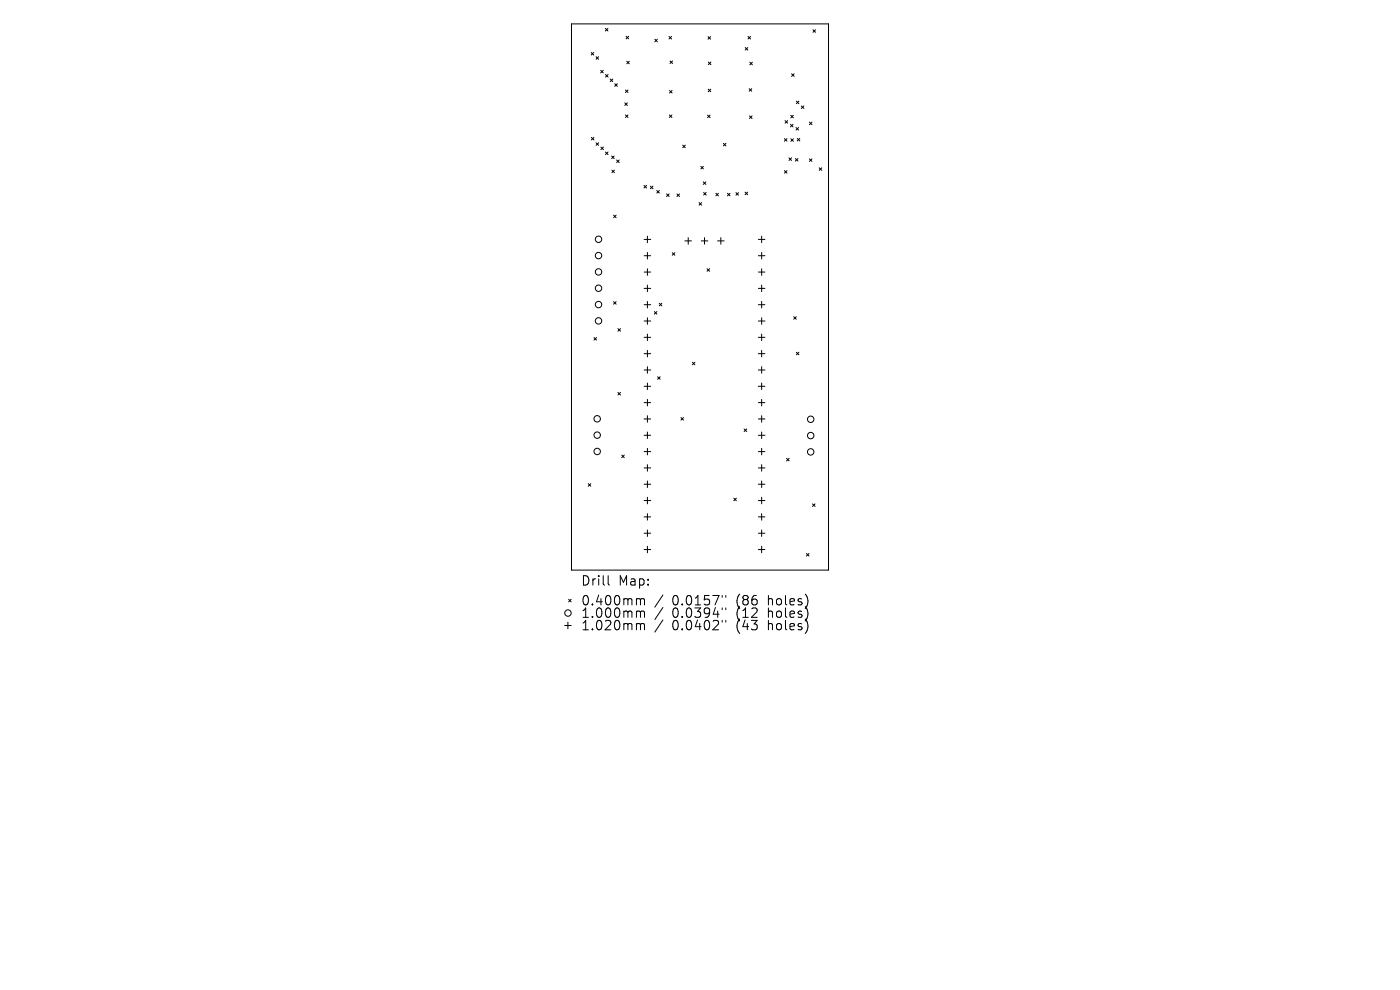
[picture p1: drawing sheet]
<svg xmlns="http://www.w3.org/2000/svg" width="297mm" height="210mm" viewBox="0 0 297 210" stroke-linecap="round" stroke-linejoin="round" font-family="sans-serif">
<defs><g id="words">
<g font-size="2.8">
<text x="123.2" y="124.5">Drill</text>
<text x="131.1" y="124.5">Map:</text>
<text x="123.2" y="128.7">0.400mm</text>
<text x="123.2" y="131.3">1.000mm</text>
<text x="142.4" y="128.7">0.0157&quot;</text>
<text x="142.4" y="131.3">0.0394&quot;</text>
<text x="156" y="128.7">(86</text>
<text x="156" y="131.3">(12</text>
<text x="162.8" y="128.7">holes)</text>
<text x="162.8" y="131.3">holes)</text>
<text x="123.2" y="133.9">1.020mm</text>
<text x="142.4" y="133.9">0.0402&quot;</text>
<text x="156" y="133.9">(43</text>
<text x="162.8" y="133.9">holes)</text>
</g>
</g></defs>
<g fill="none" stroke="#000" stroke-width=".21">
<path d="M121.2 5.1h54.6v115.8h-54.6zM125.4 11.1l.6 .6M126 11.1l-.6 .6M126.4 12l.6 .6M127 12l-.6 .6M127.4 14.9l.6 .6M128 14.9l-.6 .6M128.4 6l.6 .6M128.5 15.8l.5 .6M129 6l-.6 .6M129 15.8l-.5 .6M129.4 16.8l.6 .5"/>
<path d="M130 16.8l-.6 .5M130.4 17.8l.6 .5M131 17.8l-.6 .5M132.7 19.1l.5 .5M132.8 7.7l.6 .5M133 13l.5 .5M133.2 19.1l-.5 .5M133.4 7.7l-.6 .5M133.5 13l-.5 .5M138.9 8.3l.6 .6M139.5 8.3l-.6 .6M141.9 7.7l.6 .6"/>
<path d="M142 19.2l.6 .5M142.1 12.9l.6 .6M142.5 7.7l-.6 .6M142.6 19.2l-.6 .5M142.7 12.9l-.6 .6M150.2 7.8l.6 .5M150.2 18.9l.6 .6M150.3 13.2l.5 .5M150.8 7.8l-.6 .5M150.8 18.9l-.6 .6M150.8 13.2l-.5 .5M158.1 10.1l.5 .5"/>
<path d="M158.6 10.1l-.5 .5M158.7 7.7l.5 .6M158.9 18.8l.6 .6M159.1 13.2l.5 .5M159.2 7.7l-.5 .6M159.5 18.8l-.6 .6M159.6 13.2l-.5 .5M167.9 15.7l.6 .5M168.5 15.7l-.6 .5M172.5 6.3l.5 .6M173 6.3l-.5 .6M125.5 29.1l.5 .6"/>
<path d="M126 29.1l-.5 .6M126.5 30.3l.5 .5M127 30.3l-.5 .5M127.5 31.2l.5 .5M128 31.2l-.5 .5M128.4 32.2l.6 .6M129 32.2l-.6 .6M129.7 33.1l.6 .5M129.8 36.1l.6 .5M130.3 33.1l-.6 .5M130.4 36.1l-.6 .5M130.8 33.9l.6 .6"/>
<path d="M131.4 33.9l-.6 .6M132.5 21.8l.6 .6M132.7 24.4l.5 .5M133.1 21.8l-.6 .6M133.2 24.4l-.5 .5M136.6 39.3l.6 .6M137.2 39.3l-.6 .6M138 39.5l.5 .5M138.5 39.5l-.5 .5M142 24.4l.5 .5M142.5 24.4l-.5 .5M144.8 30.8l.6 .5"/>
<path d="M145.4 30.8l-.6 .5M148.7 35.3l.5 .5M149.2 38.6l.5 .5M149.2 35.3l-.5 .5M149.7 38.6l-.5 .5M150.1 24.4l.5 .6M150.6 24.4l-.5 .6M153.5 30.4l.5 .6M154 30.4l-.5 .6M159 24.6l.5 .5M159.5 24.6l-.5 .5M166.4 29.4l.6 .5"/>
<path d="M166.4 36.2l.6 .5M166.5 25.6l.6 .5M167 29.4l-.6 .5M167 36.2l-.6 .5M167.1 25.6l-.6 .5M167.4 33.5l.5 .5M167.7 26.4l.5 .5M167.8 24.5l.5 .5M167.8 29.4l.5 .6M167.9 33.5l-.5 .5M168.2 26.4l-.5 .5M168.3 24.5l-.5 .5"/>
<path d="M168.3 29.4l-.5 .6M168.7 33.6l.6 .6M168.9 27.1l.5 .5M168.9 21.5l.6 .5M169.1 29.4l.6 .5M169.3 33.6l-.6 .6M169.4 27.1l-.5 .5M169.5 21.5l-.6 .5M169.7 29.4l-.6 .5M170 22.5l.5 .5M170.5 22.5l-.5 .5M171.7 33.7l.6 .5"/>
<path d="M171.7 25.9l.6 .6M172.3 33.7l-.6 .5M172.3 25.9l-.6 .6M173.8 35.6l.5 .5M174.3 35.6l-.5 .5M130.2 45.6l.5 .6M130.7 45.6l-.5 .6M136.6 50.8h1.4M136.6 54.2h1.4M136.6 57.7h1.4M137.3 50.1v1.4M137.3 53.6v1.3"/>
<path d="M137.3 57v1.4M139.3 40.4l.6 .6M139.9 40.4l-.6 .6M141.4 41.1l.6 .6M142 41.1l-.6 .6M142.6 53.6l.6 .5M143.2 53.6l-.6 .5M143.6 41.1l.6 .6M144.2 41.1l-.6 .6M145.3 51.1h1.4M146 50.4v1.4M148.3 43l.5 .5"/>
<path d="M148.8 51.1h1.4M148.8 43l-.5 .5M149.3 40.8l.5 .6M149.5 50.4v1.4M149.8 40.8l-.5 .6M150 57l.5 .5M150.5 57l-.5 .5M151.9 41l.5 .5M152.2 51.1h1.4M152.4 41l-.5 .5M152.9 50.4v1.4M154.3 41l.6 .5"/>
<path d="M154.9 41l-.6 .5M156.1 40.9l.6 .5M156.7 40.9l-.6 .5M158.1 40.8l.5 .5M158.6 40.8l-.5 .5M160.9 50.8h1.4M160.9 54.2h1.4M160.9 57.7h1.4M161.6 50.1v1.4M161.6 53.6v1.3M161.6 57v1.4M126 71.6l.6 .6"/>
<path d="M126.6 71.6l-.6 .6M130.2 64l.5 .5M130.7 64l-.5 .5M131.1 69.7l.5 .6M131.6 69.7l-.5 .6M136.6 61.2h1.4M136.6 64.6h1.4M136.6 68.1h1.4M136.6 71.6h1.4M136.6 75h1.4M136.6 78.5h1.4M137.3 60.5v1.4"/>
<path d="M137.3 63.9v1.4M137.3 67.4v1.4M137.3 70.9v1.4M137.3 74.3v1.4M137.3 77.8v1.4M138.8 66.1l.6 .5M139.4 66.1l-.6 .5M139.5 79.9l.6 .6M139.9 64.3l.5 .6M140.1 79.9l-.6 .6M140.4 64.3l-.5 .6M146.9 76.8l.5 .6"/>
<path d="M147.4 76.8l-.5 .6M160.9 61.2h1.4M160.9 64.6h1.4M160.9 68.1h1.4M160.9 71.6h1.4M160.9 75h1.4M160.9 78.5h1.4M161.6 60.5v1.4M161.6 63.9v1.4M161.6 67.4v1.4M161.6 70.9v1.4M161.6 74.3v1.4"/>
<path d="M161.6 77.8v1.4M168.4 67.2l.5 .5M168.9 67.2l-.5 .5M168.9 74.7l.6 .6M169.5 74.7l-.6 .6M131.1 83.2l.5 .6M131.6 83.2l-.5 .6M131.9 96.5l.5 .6M132.4 96.5l-.5 .6M136.6 81.9h1.4M136.6 85.4h1.4M136.6 88.9h1.4"/>
<path d="M136.6 92.3h1.4M136.6 95.8h1.4M136.6 99.3h1.4M137.3 81.3v1.3M137.3 84.7v1.4M137.3 88.2v1.4M137.3 91.6v1.4M137.3 95.1v1.4M137.3 98.6v1.4M144.5 88.6l.5 .5M145 88.6l-.5 .5M157.9 91l.5 .5"/>
<path d="M158.4 91l-.5 .5M160.9 81.9h1.4M160.9 85.4h1.4M160.9 88.9h1.4M160.9 92.3h1.4M160.9 95.8h1.4M160.9 99.3h1.4M161.6 81.3v1.3M161.6 84.7v1.4M161.6 88.2v1.4M161.6 91.6v1.4M161.6 95.1v1.4"/>
<path d="M161.6 98.6v1.4M166.9 97.2l.5 .6M167.4 97.2l-.5 .6M124.8 102.6l.5 .5M125.3 102.6l-.5 .5M136.6 102.7h1.4M136.6 106.2h1.4M136.6 109.6h1.4M136.6 113.1h1.4M136.6 116.6h1.4M137.3 102v1.4M137.3 105.5v1.4"/>
<path d="M137.3 109v1.3M137.3 112.4v1.4M137.3 115.9v1.4M155.7 105.7l.5 .5M156.2 105.7l-.5 .5M160.9 102.7h1.4M160.9 106.2h1.4M160.9 109.6h1.4M160.9 113.1h1.4M160.9 116.6h1.4M161.6 102v1.4M161.6 105.5v1.4"/>
<path d="M161.6 109v1.3M161.6 112.4v1.4M161.6 115.9v1.4M171.1 117.4l.5 .6M171.6 117.4l-.5 .6M172.4 106.9l.5 .5M172.9 106.9l-.5 .5M119.8 132.7h1.4M120.5 132v1.4M120.6 127.1l.6 .6M121.2 127.1l-.6 .6M129 122.1v1.7l.3 .3"/>
<path d="M135.3 127h.3l.3 .3M135.3 129.6h.3l.3 .3M135.3 132.3h.3l.3 .3M135.9 127.3l.3-.3 .4 .1 .1 1.2M135.9 127.3v1M135.9 129.9v1.1M135.9 132.6v1M135.9 129.9l.3-.3 .4 .1 .1 1.3M135.9 132.6l.3-.3 .4 .1 .1 1.2M140.6 126.2l-1.7 2.6M140.6 128.9l-1.7 2.5M140.6 131.5l-1.7 2.6"/>
<path d="M153.2 126.3v.4M153.2 129v.3M153.2 131.6v.4M154 126.3v.4M154 129v.3M154 131.6v.4M171.1 126.4l.3 1-.3 1.3M171.1 129.1l.3 .9-.3 1.3M171.1 131.7l.3 .9-.3 1.4"/>
<circle cx="127" cy="54.2" r=".68"/>
<circle cx="127" cy="50.8" r=".68"/>
<circle cx="127" cy="57.7" r=".68"/>
<circle cx="127" cy="61.1" r=".68"/>
<circle cx="127" cy="64.6" r=".68"/>
<circle cx="127" cy="68.1" r=".68"/>
<circle cx="126.7" cy="95.8" r=".68"/>
<circle cx="126.7" cy="88.8" r=".68"/>
<circle cx="126.7" cy="92.3" r=".68"/>
<circle cx="172" cy="88.9" r=".68"/>
<circle cx="172" cy="95.9" r=".68"/>
<circle cx="172" cy="92.4" r=".68"/>
<circle cx="120.5" cy="130" r=".68"/>
</g>
<use href="#words"/>
</svg>
